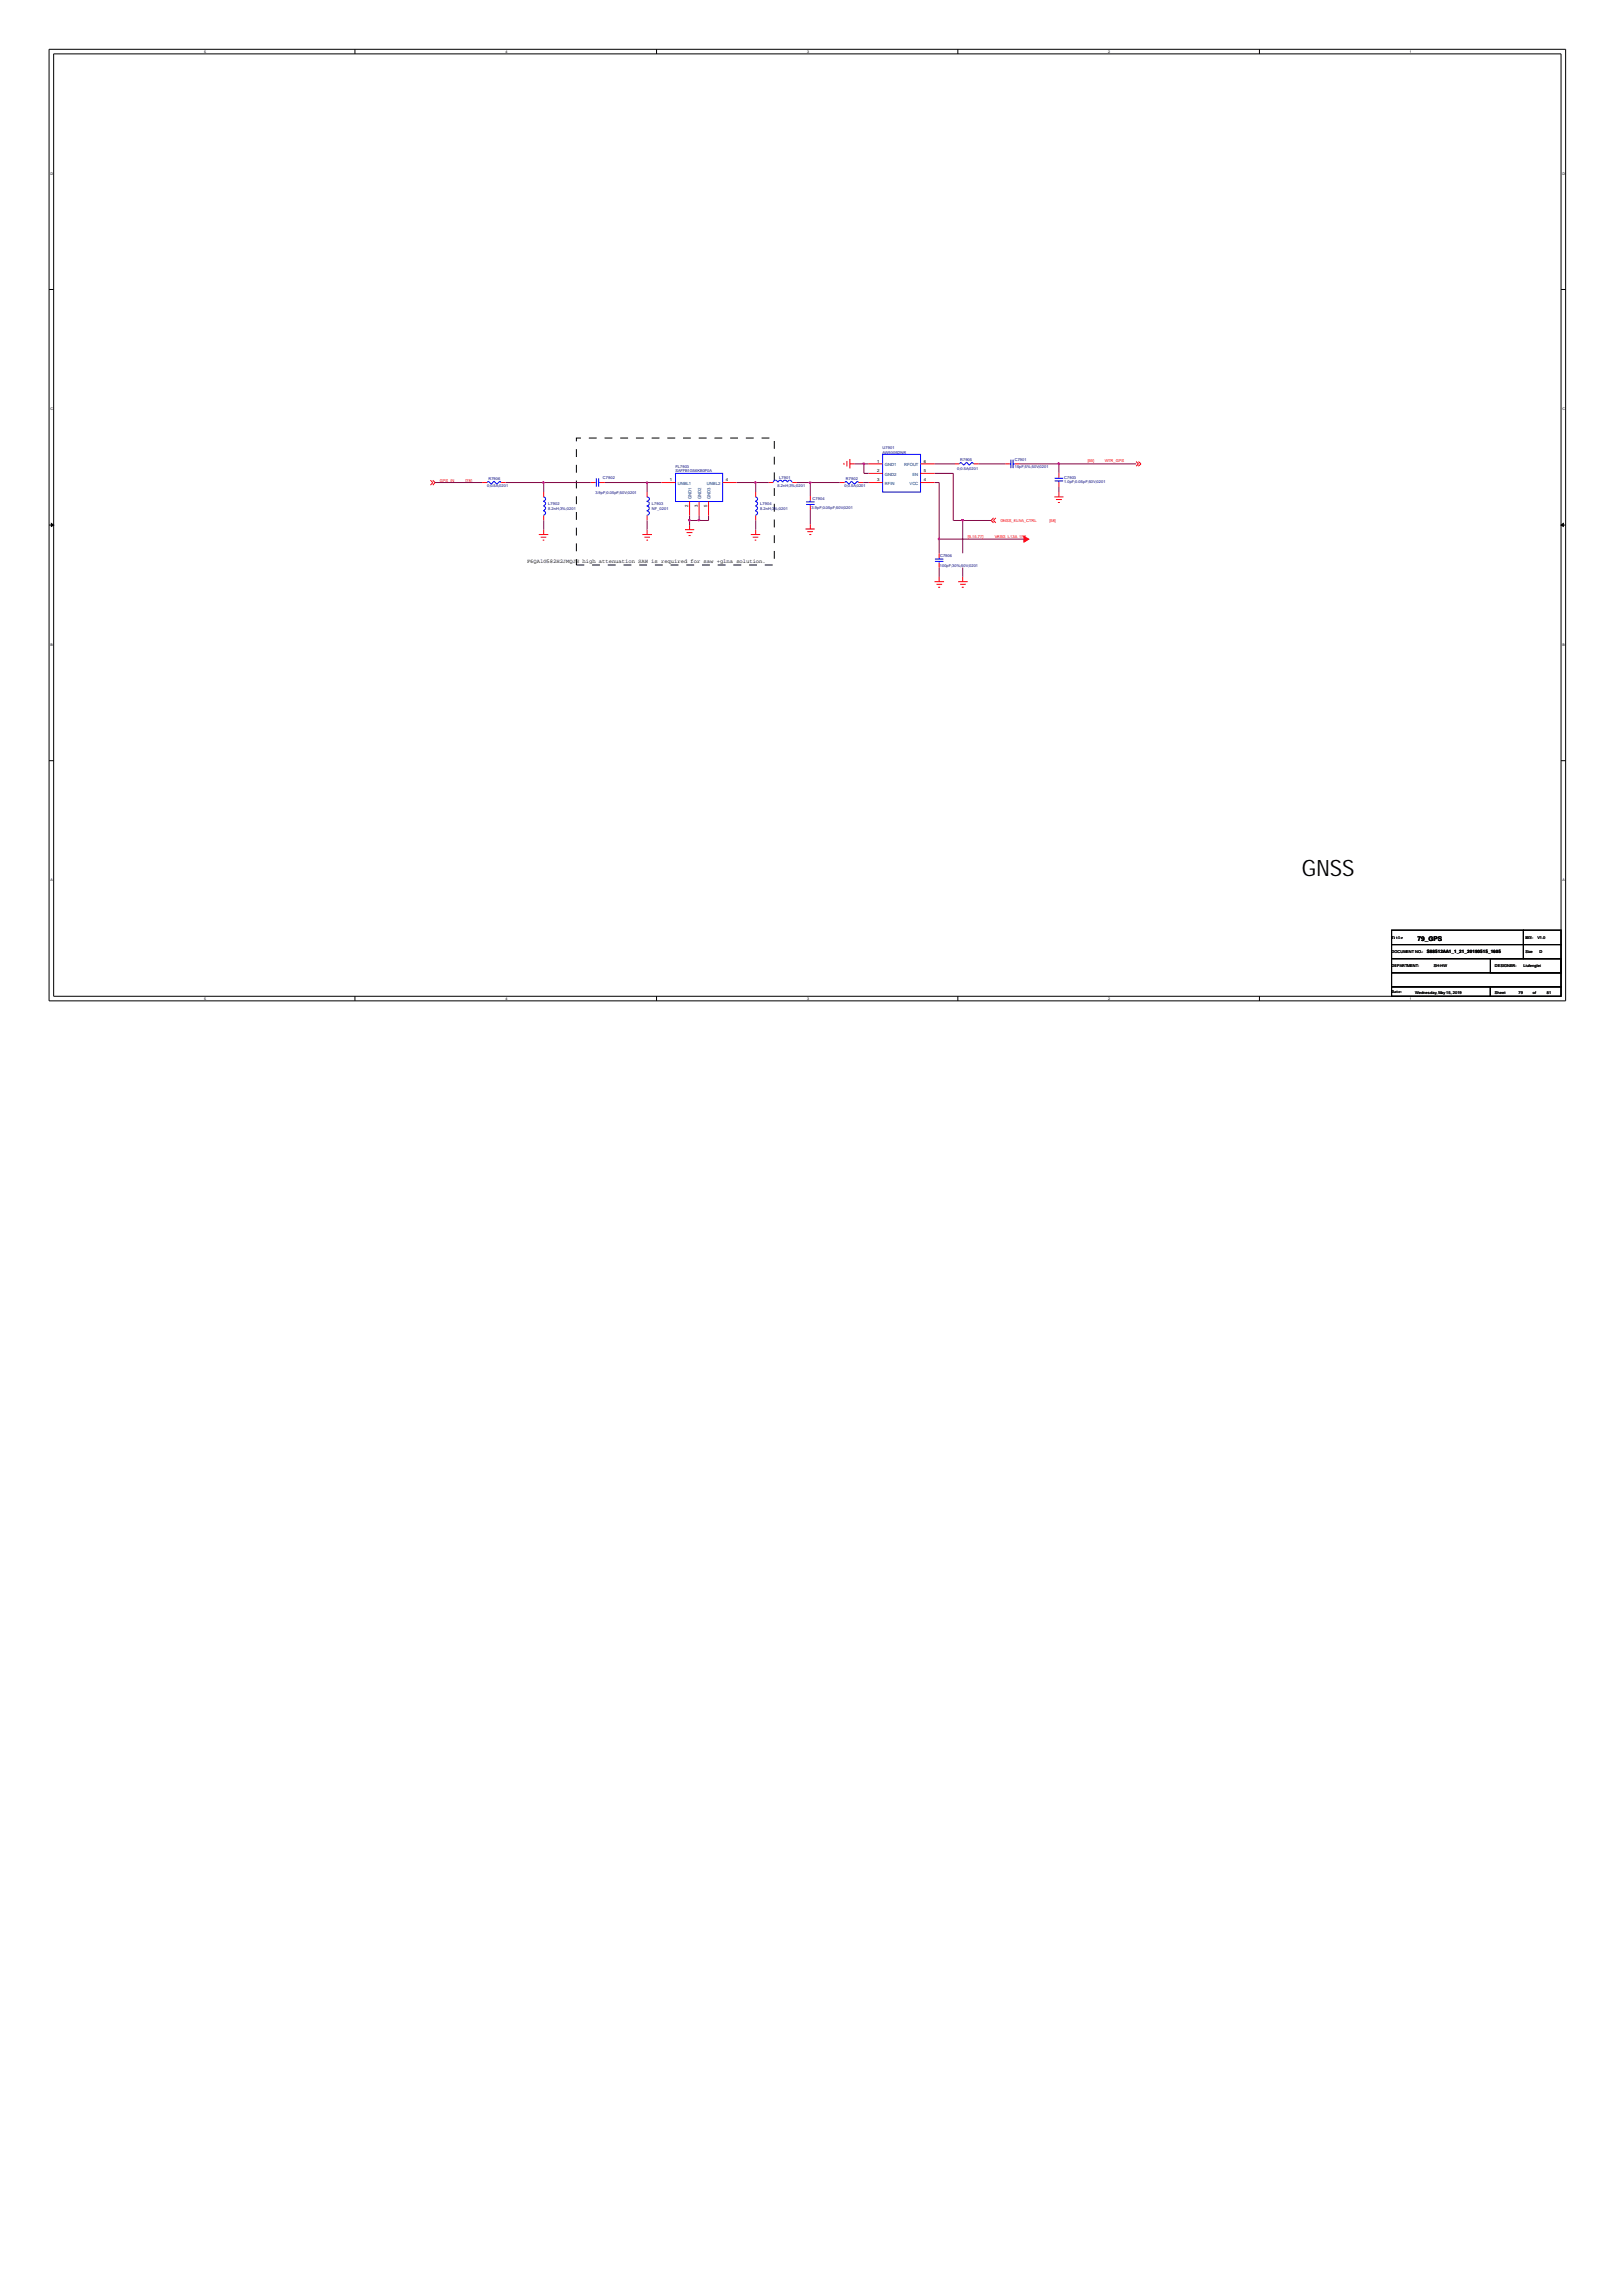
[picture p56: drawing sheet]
<svg xmlns="http://www.w3.org/2000/svg" width="210mm" height="297mm" viewBox="0 0 210 297" stroke-linecap="round" stroke-linejoin="round" font-family="sans-serif">
<defs><g id="words">
<text font-size="2.9" x="168.5" y="113.4">GNSS</text>
<text font-size=".8" x="183.4" y="121.8">79_GPS</text>
<text font-size=".7" x="68.2" y="72.8">F6QA1G582H2JMQJS high attenuation SAW is required for saw +glna solution.</text>
<g font-size=".6">
<text x="113.5" y="59.8">1</text>
<text x="119.5" y="59.8">6</text>
<text x="86.7" y="62.3">1</text>
<text x="89.1" y="65.6" transform="rotate(-90 89.1 65.6)">2</text>
<text x="90.3" y="65.6" transform="rotate(-90 90.3 65.6)">3</text>
<text x="91.5" y="65.6" transform="rotate(-90 91.5 65.6)">5</text>
<text x="93.9" y="62.3">4</text>
<text x="113.5" y="61.1">2</text>
<text x="113.5" y="62.3">3</text>
<text x="119.5" y="62.3">4</text>
<text x="119.5" y="61.1">5</text>
<text x="184.7" y="123.3">S88512AA1_1_21_20190515_1605</text>
</g>
<g font-size=".6" fill="#004080">
<text x="87.7" y="62.7">UNBL1</text>
<text x="89.5" y="64.6" transform="rotate(-90 89.5 64.6)">GND1</text>
<text x="90.7" y="64.6" transform="rotate(-90 90.7 64.6)">GND2</text>
<text x="91.5" y="62.7">UNBL2</text>
<text x="91.9" y="64.6" transform="rotate(-90 91.9 64.6)">GND3</text>
<text x="114.5" y="60.3">GND1</text>
<text x="114.5" y="61.5">GND2</text>
<text x="114.5" y="62.7">RFIN</text>
<text x="117" y="60.3">RFOUT</text>
<text x="117.7" y="62.7">VCC</text>
<text x="118.1" y="61.5">EN</text>
</g>
<g font-size=".5">
<text x="26.4" y="6.8">5</text>
<text x="65.4" y="6.8">4</text>
<text x="104.4" y="6.8">3</text>
<text x="143.4" y="6.8">2</text>
<text x="182.5" y="6.8">1</text>
<text x="6.5" y="22.6">D</text>
<text x="202.2" y="22.6">D</text>
<text x="6.5" y="53.1">C</text>
<text x="202.2" y="53.1">C</text>
<text x="6.5" y="83.6">B</text>
<text x="202.2" y="83.6">B</text>
<text x="6.5" y="114">A</text>
<text x="202.2" y="114">A</text>
<text x="180.1" y="121.4">Title</text>
<text x="180.1" y="123.3">DOCUMENT NO.:</text>
<text x="180.1" y="125.1">DEPARTMENT:</text>
<text x="185.5" y="125.1">SH-HW</text>
<text x="193.5" y="125.1">DESIGNER:</text>
<text x="197.1" y="125.1">Liufenglei</text>
<text x="197.4" y="123.3">Size</text>
<text x="197.4" y="121.4">REV:</text>
<text x="199" y="121.5">V1.0</text>
<text x="199.2" y="123.3">D</text>
<text x="26.4" y="129.3">5</text>
<text x="65.4" y="129.3">4</text>
<text x="104.4" y="129.3">3</text>
<text x="143.4" y="129.3">2</text>
<text x="180.1" y="128.5">Date:</text>
<text x="182.5" y="129.3">1</text>
<text x="183.1" y="128.6">Wednesday, May15, 2019</text>
<text x="193.5" y="128.6">Sheet</text>
<text x="196.5" y="128.6">79</text>
<text x="198.4" y="128.6">of</text>
<text x="200.2" y="128.6">81</text>
</g>
<g font-size=".5" fill="#000080">
<text x="114.2" y="58.1">U7901</text>
<text x="114.2" y="58.7">AW5005DNR</text>
<text x="124.2" y="59.6">R7905</text>
<text x="131.3" y="59.6">C7901</text>
<text x="63" y="63.1">0;0.5A;0201</text>
<text x="63.2" y="62">R7906</text>
<text x="71" y="65.4">L7902</text>
<text x="71" y="66">8.2nH;3%;0201</text>
<text x="77" y="63.9">3.9pF;0.05pF;50V;0201</text>
<text x="78" y="62">C7902</text>
<text x="84.4" y="65.4">L7903</text>
<text x="84.4" y="66">NF_0201</text>
<text x="87.4" y="60.5">FL7903</text>
<text x="87.4" y="61.1">SAFFB1G56KB0F0A</text>
<text x="98.4" y="65.4">L7904</text>
<text x="98.4" y="66">8.2nH;3%;0201</text>
<text x="100.6" y="63">8.2nH;3%;0201</text>
<text x="100.8" y="61.9">L7901</text>
<text x="105" y="65.8">3.9pF;0.05pF;50V;0201</text>
<text x="105.2" y="64.7">C7904</text>
<text x="109.3" y="63.1">0;0.5A;0201</text>
<text x="109.5" y="62">R7902</text>
<text x="123.9" y="60.8">0;0.5A;0201</text>
<text x="131.3" y="60.6">15pF;5%;50V;0201</text>
<text x="137.7" y="61.9">C7903</text>
<text x="137.7" y="62.5">1.0pF;0.05pF;50V;0201</text>
<text x="121.6" y="73.3">100pF;30%;50V;0201</text>
<text x="121.7" y="72">C7906</text>
</g>
<g font-size=".5" fill="#f00">
<text x="140.8" y="59.8">[59]</text>
<text x="143" y="59.8">WTR_GPS</text>
<text x="56.9" y="62.3">GPS_IN</text>
<text x="60.2" y="62.3">[78]</text>
<text x="125.3" y="69.7">[9,15,77]</text>
<text x="128.7" y="69.7">VREG_L13A_1P8</text>
<text x="129.5" y="67.5">GNSS_ELNA_CTRL</text>
<text x="135.8" y="67.5">[58]</text>
</g>
</g></defs>
<g fill="none" stroke="#000" stroke-width=".13">
<path d="M6.3 6.4h196.3v123.1h-196.3zM6.9 7h195.1v121.9h-195.1zM45.9 6.4v.6M85 6.4v.6M124 6.4v.6M163 6.4v.6M6.3 37.5h.6M202 37.5h.6M6.3 67.9h.6M202 67.9h.6M6.3 98.4h.6M202 98.4h.6"/>
<path d="M45.9 128.9v.6M85 128.9v.6M124 128.9v.6M163 128.9v.6M180.1 120.3h17v1.9h-17zM180.1 122.2h17v1.8h-17zM180.1 127.7h12.8v1.2h-12.8zM180.1 125.8h21.9v1.9h-21.9zM180.1 124h21.9v1.8h-21.9zM192.9 127.7h9.1v1.2h-9.1zM192.9 124h9.1v1.8h-9.1zM197.1 120.3h4.9v1.9h-4.9z"/>
<path d="M197.1 122.2h4.9v1.8h-4.9z"/>
</g>
<g fill="#000" stroke="#000" stroke-width=".13">
<path d="M6.6 67.7l.3 .2-.3 .2z" fill-rule="evenodd"/>
<path d="M202 67.9l.3-.2v.4z" fill-rule="evenodd"/>
</g>
<path d="M74.6 56.7h25.6v16.4h-25.6z" fill="none" stroke="#000" stroke-width=".13" stroke-dasharray="1 1 1 1 1 1 1 1" stroke-linecap="butt"/>
<g fill="none" stroke="#f00" stroke-width=".13">
<path d="M109.2 59.9v.2M109.6 59.6v.8M110 59.4v1.2M147 59.7l.3 .3-.3 .3M147.3 59.7l.4 .3-.4 .3M55.7 62.1l.3 .3-.3 .4M56 62.1l.3 .3-.3 .4M62.4 62.4h.6M64.9 62.4h.5M69.7 69.2h1.3M70 69.5h.7M70.2 69.9h.2"/>
<path d="M70.4 63.7v.6M70.4 66.7v.6M70.4 68.5v.7M76.5 62.4h.5M77.6 62.4h.7M83.1 69.2h1.3M83.4 69.5h.7M83.7 69.9h.2M83.7 63.7v.6M83.7 66.7v.6M83.7 68.5v.7M85.6 62.4h1.8"/>
<path d="M88.6 68.5h1.2M88.9 68.9h.7M89.1 69.3h.3M89.2 64.9v1.8M89.2 67.9v.6M90.5 64.9v1.8M91.7 64.9v1.8M93.5 62.4h1.8M97.2 69.2h1.2M97.4 69.5h.7M97.7 69.9h.2M97.8 63.7v.6"/>
<path d="M97.8 66.7v.6M97.8 68.5v.7M99.5 62.4h.6M102.5 62.4h.6M104.2 68.4h1.3M104.5 68.8h.7M104.7 69.2h.3M104.9 64.2v.6M104.9 65.4v.6M104.9 67.8v.6M108.7 62.4h.6M110 60h.6"/>
<path d="M111.1 62.4h.6M112.4 60h1.8M112.4 62.4h1.8M112.4 61.2h1.8M119.1 60h1.8M119.1 62.4h1.8M119.1 61.2h1.8M120.9 75.3h1.3M121.2 75.6h.7M121.4 76h.3M121.5 71.6v.6M121.5 72.8v.6"/>
<path d="M121.5 74.6v.7M123.6 60h.6M124 75.3h1.2M124.2 75.6h.8M124.5 76h.2M124.6 74.6v.7M126 60h.6M128.6 67l-.3 .3 .3 .3M128.9 67l-.3 .3 .3 .3M130.1 60h.6M131.3 60h.6M136.4 64.3h1.2"/>
<path d="M136.7 64.6h.7M136.9 65h.3M137 61.2v.6M137 62.4v.6M137 63.7v.6"/>
</g>
<path d="M132.5 69.4l.6 .4-.6 .3z" fill-rule="evenodd" fill="#f00" stroke="#f00" stroke-width=".13"/>
<g fill="none" stroke="#00f" stroke-width=".13">
<path d="M114.2 58.8h4.9v4.9h-4.9zM130.8 59.5v1.1M131.1 59.5v1.1M63 62.4l.2-.1 .4 .3 .3-.3 .4 .3 .4-.3 .2 .1M70.3 64.3l.3 .1a.3 .3 0 0 1-.3 .4M70.3 64.9l.3 .1a.3 .3 0 0 1-.3 .4M70.3 65.5l.3 .1a.35 .35 0 0 1-.3 .5M70.3 66.1l.3 .1a.3 .3 0 0 1-.3 .5M77 62.4h.2M77.2 61.9v1.1M77.5 62.4h.1M77.5 61.9v1.1"/>
<path d="M83.7 64.3a.28 .28 0 0 1 .3 .3 .28 .28 0 0 1-.3 .2M83.7 64.9a.28 .28 0 0 1 .3 .3 .28 .28 0 0 1-.3 .2M83.7 65.5a.3 .3 0 0 1 .3 .3 .3 .3 0 0 1-.3 .3M83.7 66.1a.28 .28 0 0 1 .3 .3 .28 .28 0 0 1-.3 .3M87.4 61.2h6.1v3.7h-6.1zM97.7 64.3l.3 .1a.3 .3 0 0 1-.3 .4M97.7 64.9l.3 .1a.3 .3 0 0 1-.3 .4M97.7 65.5l.3 .1a.35 .35 0 0 1-.3 .5M97.7 66.1l.3 .1a.3 .3 0 0 1-.3 .5M100.1 62.4v-.2l.3-.1 .3 .3M100.7 62.4a.28 .28 0 0 1 .3-.3 .28 .28 0 0 1 .3 .3M101.3 62.4l.1-.2 .2-.1 .1 .1 .2 .2"/>
<path d="M101.9 62.4a.28 .28 0 0 1 .3-.3 .28 .28 0 0 1 .3 .3M104.3 64.9h1.1M104.3 65.3h1.1M104.9 64.8v.1M104.9 65.3v.1M109.3 62.4l.2-.1 .4 .3 .3-.3 .4 .3 .4-.3 .1 .1M121 72.6h1.1M121 72.3h1.1M121.5 72.2v.1M121.5 72.6v.2M124.2 60l.1-.2 .4 .4 .4-.4 .3 .4 .4-.4 .2 .2M130.7 60h.1"/>
<path d="M131.1 60h.2M136.5 62.2h1.1M136.5 61.9h1.1M137 61.8v.1M137 62.2v.2"/>
</g>
<g fill="none" stroke="#800040" stroke-width=".13">
<path d="M56.3 62.4h6.1M65.4 62.4h11.1M70.4 62.4v1.3M70.4 67.3v1.2M78.3 62.4h7.3M83.7 62.4v1.3M83.7 67.3v1.2M89.2 66.7v1.2M90.5 66.7v.6M91.7 66.7v.6h-2.5M95.3 62.4h4.2M97.8 62.4v1.3"/>
<path d="M97.8 67.3v1.2M103.1 62.4h5.6M104.9 62.4v1.8M104.9 66v1.8M110.6 60h1.8M111.7 62.4h.7M111.8 60v1.2h.6M120.9 62.4h.6v9.2M120.9 61.2h2.5v6.1h4.9M120.9 60h2.7M121.5 73.4v1.2M121.5 69.8h11"/>
<path d="M124.6 67.3v4.3M124.6 73.4v1.2M126.6 60h3.5M131.9 60h15.1M137 60v1.2M137 63v.7"/>
</g>
<g fill="#f0f" stroke="#f0f" stroke-width=".13">
<path d="M83.7 62.4h.1v.1h-.1z" fill-rule="evenodd"/>
<path d="M89.1 67.2l.2 .1-.1 .1z" fill-rule="evenodd"/>
<path d="M90.4 67.2l.2 .1-.2 .1z" fill-rule="evenodd"/>
<path d="M111.7 59.9h.1v.2h-.1z" fill-rule="evenodd"/>
<path d="M121.4 69.7h.2v.1h-.2z" fill-rule="evenodd"/>
<path d="M124.5 67.2l.2 .1-.2 .1z" fill-rule="evenodd"/>
<path d="M136.9 59.9h.2v.2h-.2z" fill-rule="evenodd"/>
<path d="M97.7 62.4h.1v.1h-.1z" fill-rule="evenodd"/>
<path d="M104.8 62.4h.1l-.1 .1z" fill-rule="evenodd"/>
<path d="M70.2 62.4h.2v.1h-.2z" fill-rule="evenodd"/>
<path d="M83.7 62.4h.1v.1h-.1z" fill-rule="evenodd"/>
<path d="M89.1 67.2l.2 .1-.1 .1z" fill-rule="evenodd"/>
<path d="M90.4 67.2l.2 .1-.2 .1z" fill-rule="evenodd"/>
<path d="M111.7 59.9h.1v.2h-.1z" fill-rule="evenodd"/>
<path d="M121.4 69.7h.2v.1h-.2z" fill-rule="evenodd"/>
<path d="M124.5 67.2l.2 .1-.2 .1z" fill-rule="evenodd"/>
<path d="M136.9 59.9h.2v.2h-.2z" fill-rule="evenodd"/>
<path d="M97.7 62.4h.1v.1h-.1z" fill-rule="evenodd"/>
<path d="M104.8 62.4h.1l-.1 .1z" fill-rule="evenodd"/>
<path d="M70.2 62.4h.2v.1h-.2z" fill-rule="evenodd"/>
</g>
<use href="#words"/>
</svg>
